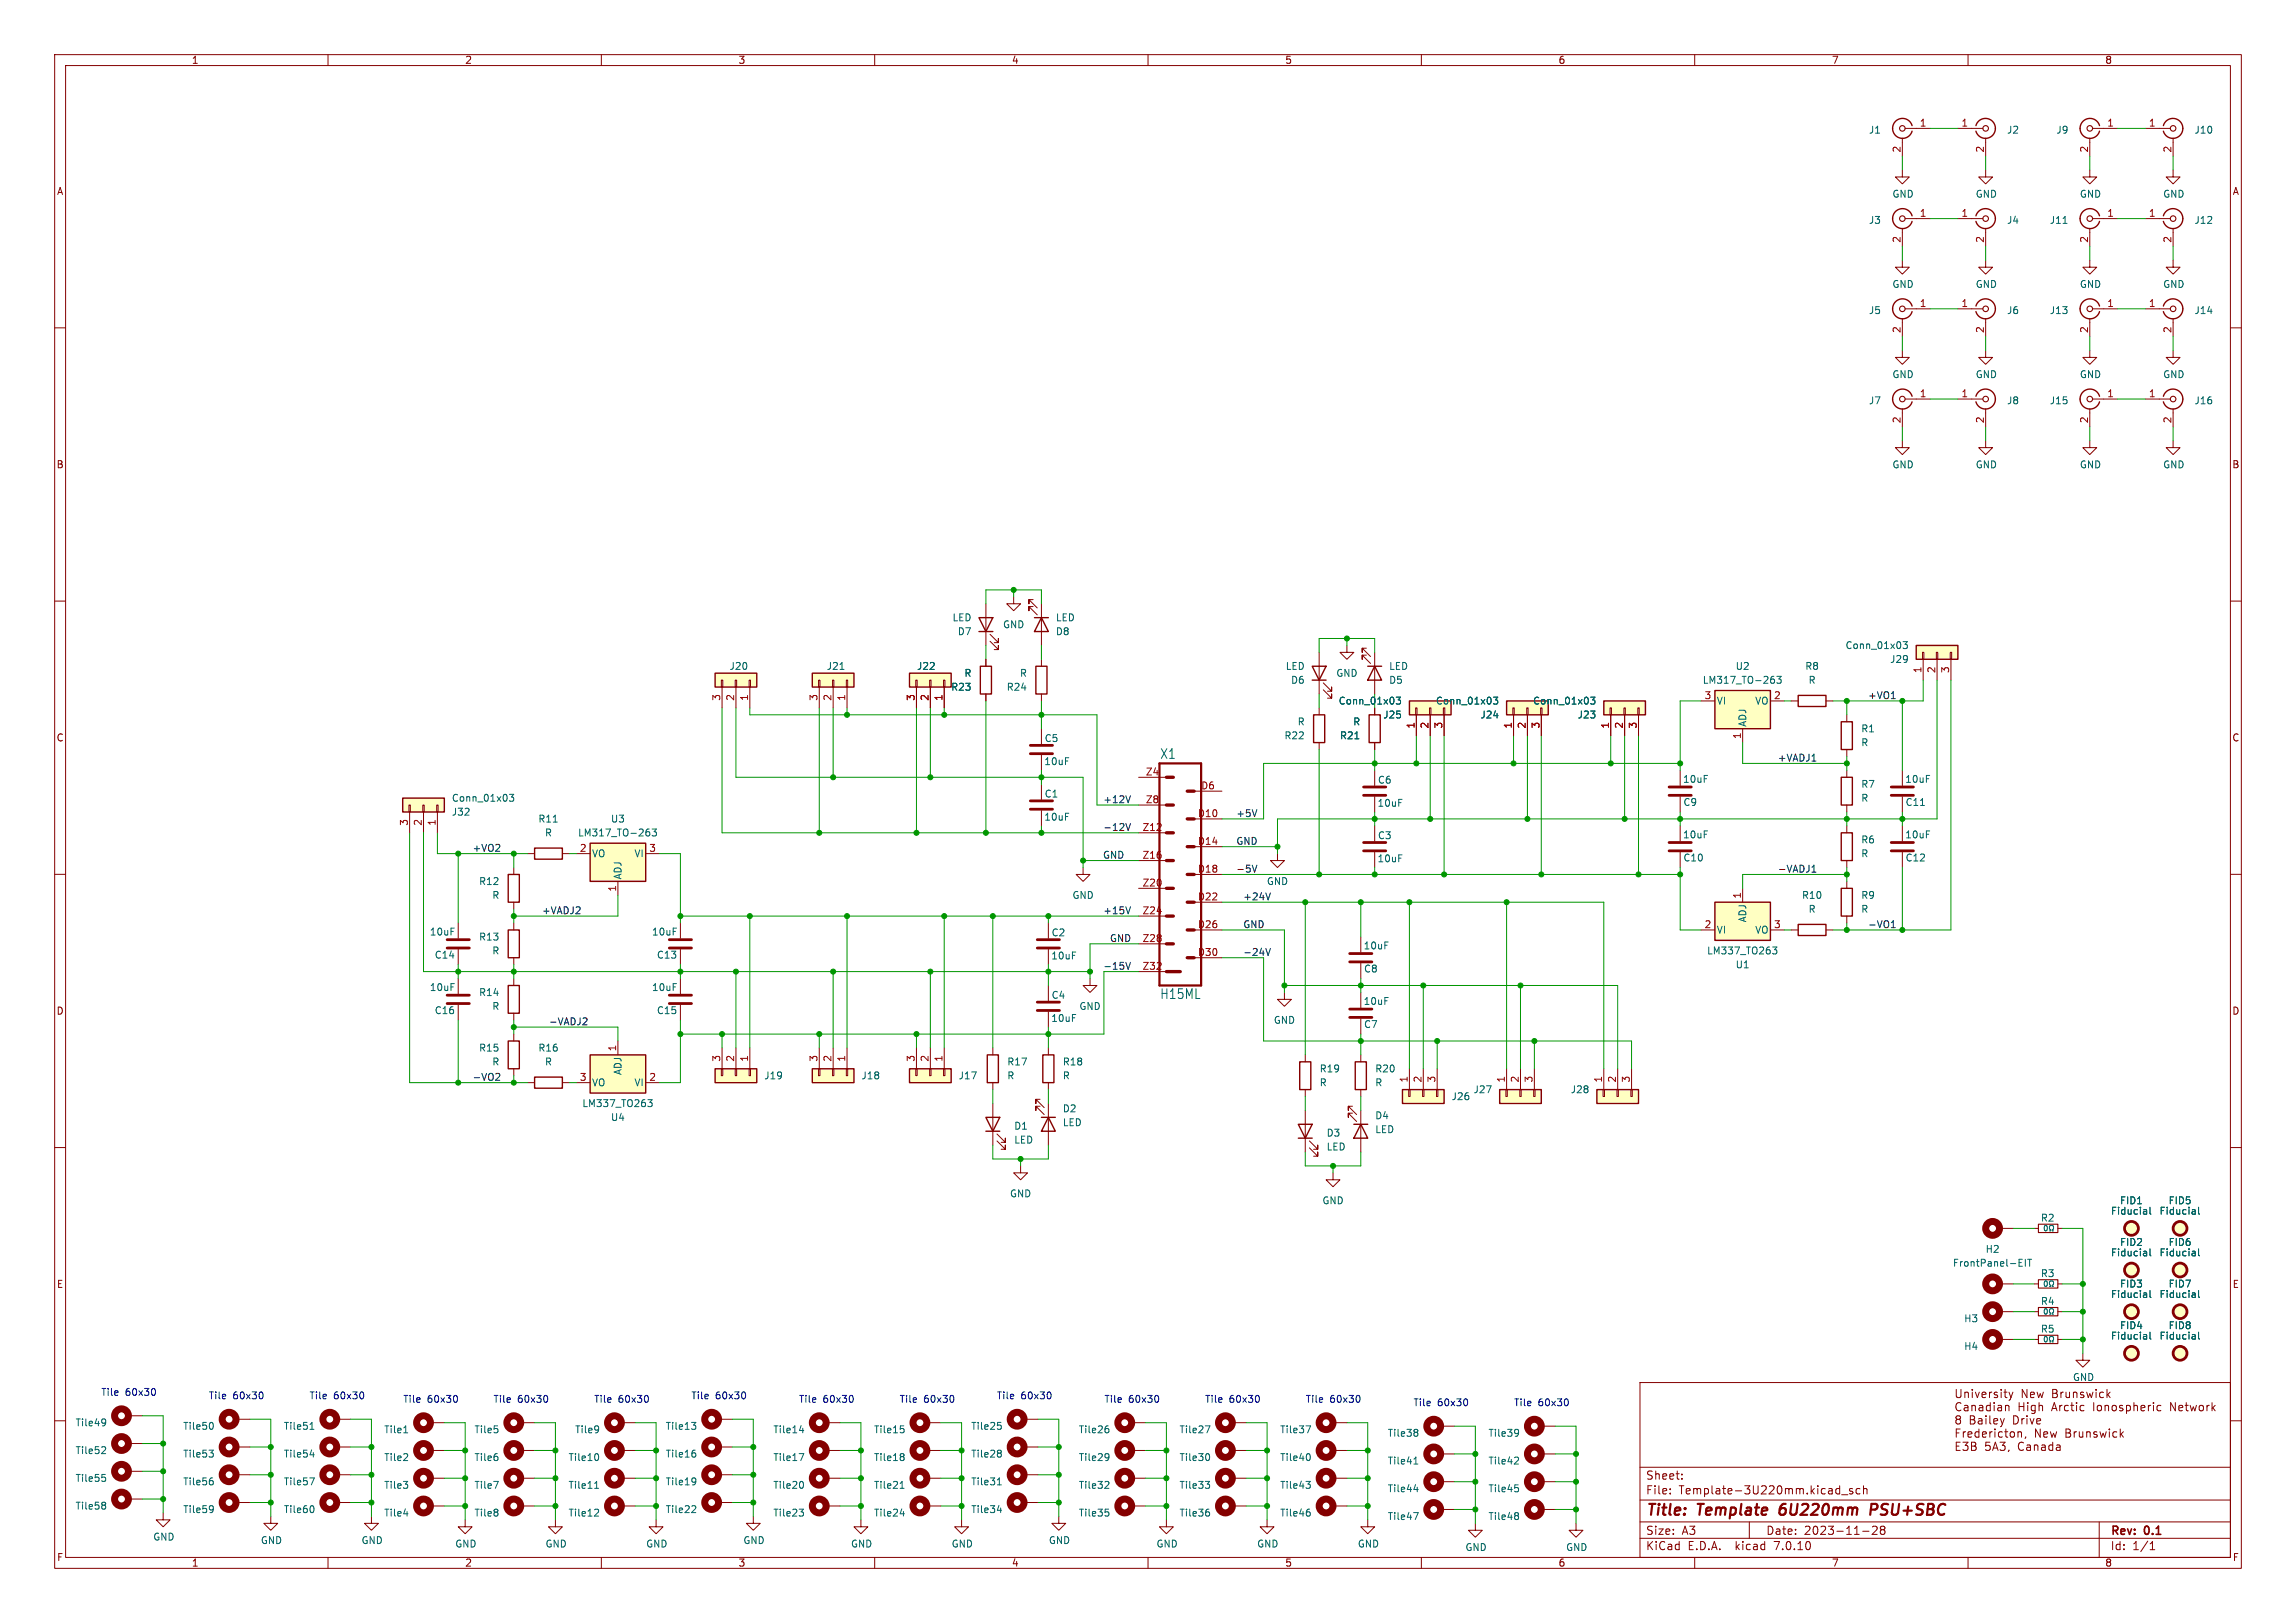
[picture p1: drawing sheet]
<svg xmlns="http://www.w3.org/2000/svg" width="420mm" height="297mm" viewBox="0 0 420 297" stroke-linecap="round" stroke-linejoin="round" font-family="sans-serif">
<defs><g id="words">
<g font-size="2.8" fill="#840000">
<text x="301" y="277.9">Title:</text>
<text x="310.6" y="277.9">Template</text>
<text x="326.4" y="277.9">6U220mm</text>
<text x="343.8" y="277.9">PSU+SBC</text>
</g>
<g font-size="2.5" fill="#006464">
<text x="212.1" y="139.1">X1</text>
<text x="212.1" y="183">H15ML</text>
</g>
<g font-size="2.1" fill="#840000">
<text x="357.4" y="260.9">University</text>
<text x="369.6" y="260.9">New</text>
<text x="301" y="273.7">File:</text>
<text x="301" y="271">Sheet:</text>
<text x="307.1" y="273.7">Template-3U220mm.kicad_sch</text>
<text x="301" y="281.1">Size:</text>
<text x="307.6" y="281.1">A3</text>
<text x="323" y="281.1">Date:</text>
<text x="330" y="281.1">2023-11-28</text>
<text x="386" y="281.3">Rev:</text>
<text x="392.4" y="281.3">0.1</text>
<text x="301" y="283.9">KiCad</text>
<text x="308.7" y="283.9">E.D.A.</text>
<text x="317.6" y="283.9">kicad</text>
<text x="324.8" y="283.9">7.0.10</text>
<text x="386" y="283.9">Id:</text>
<text x="390.1" y="283.9">1/1</text>
</g>
<g font-size="1.8" fill="#840000">
<text x="35" y="11.9">1</text>
<text x="85" y="11.9">2</text>
<text x="135" y="11.9">3</text>
<text x="185" y="11.9">4</text>
<text x="235" y="11.9">5</text>
<text x="285" y="11.9">6</text>
<text x="335" y="11.9">7</text>
<text x="385" y="11.9">8</text>
<text x="10.3" y="35.9">A</text>
<text x="408.3" y="35.9">A</text>
<text x="10.3" y="85.9">B</text>
<text x="408.2" y="85.9">B</text>
<text x="10.3" y="135.9">C</text>
<text x="408.2" y="135.9">C</text>
<text x="10.3" y="185.9">D</text>
<text x="408.2" y="185.9">D</text>
<text x="10.3" y="235.9">E</text>
<text x="408.3" y="235.9">E</text>
<text x="10.3" y="285.9">F</text>
<text x="35" y="286.9">1</text>
<text x="85" y="286.9">2</text>
<text x="135" y="286.9">3</text>
<text x="185" y="286.9">4</text>
<text x="235" y="286.9">5</text>
<text x="285" y="286.9">6</text>
<text x="335" y="286.9">7</text>
<text x="385" y="286.9">8</text>
<text x="408.3" y="285.9">F</text>
</g>
<g font-size="1.8" fill="#a90000">
<text x="351.1" y="23.2">1</text>
<text x="358.7" y="23.2">1</text>
<text x="385.4" y="23.2">1</text>
<text x="393" y="23.2">1</text>
<text x="347.7" y="28" transform="rotate(-90 347.7 28)">2</text>
<text x="363" y="28" transform="rotate(-90 363 28)">2</text>
<text x="382" y="28" transform="rotate(-90 382 28)">2</text>
<text x="397.3" y="28" transform="rotate(-90 397.3 28)">2</text>
<text x="351.1" y="39.8">1</text>
<text x="358.7" y="39.8">1</text>
<text x="385.4" y="39.8">1</text>
<text x="393" y="39.8">1</text>
<text x="347.7" y="44.5" transform="rotate(-90 347.7 44.5)">2</text>
<text x="363" y="44.5" transform="rotate(-90 363 44.5)">2</text>
<text x="382" y="44.5" transform="rotate(-90 382 44.5)">2</text>
<text x="397.3" y="44.5" transform="rotate(-90 397.3 44.5)">2</text>
<text x="351.1" y="56.3">1</text>
<text x="358.7" y="56.3">1</text>
<text x="385.4" y="56.3">1</text>
<text x="393" y="56.3">1</text>
<text x="347.7" y="61" transform="rotate(-90 347.7 61)">2</text>
<text x="363" y="61" transform="rotate(-90 363 61)">2</text>
<text x="382" y="61" transform="rotate(-90 382 61)">2</text>
<text x="397.3" y="61" transform="rotate(-90 397.3 61)">2</text>
<text x="347.7" y="77.5" transform="rotate(-90 347.7 77.5)">2</text>
<text x="351.1" y="72.8">1</text>
<text x="358.7" y="72.8">1</text>
<text x="363" y="77.5" transform="rotate(-90 363 77.5)">2</text>
<text x="382" y="77.5" transform="rotate(-90 382 77.5)">2</text>
<text x="385.4" y="72.8">1</text>
<text x="393" y="72.8">1</text>
<text x="397.3" y="77.5" transform="rotate(-90 397.3 77.5)">2</text>
<text x="351.5" y="123.3" transform="rotate(-90 351.5 123.3)">1</text>
<text x="354.1" y="123.3" transform="rotate(-90 354.1 123.3)">2</text>
<text x="356.6" y="123.3" transform="rotate(-90 356.6 123.3)">3</text>
<text x="131.8" y="128.3" transform="rotate(-90 131.8 128.3)">3</text>
<text x="134.4" y="128.3" transform="rotate(-90 134.4 128.3)">2</text>
<text x="136.9" y="128.3" transform="rotate(-90 136.9 128.3)">1</text>
<text x="149.6" y="128.3" transform="rotate(-90 149.6 128.3)">3</text>
<text x="152.1" y="128.3" transform="rotate(-90 152.1 128.3)">2</text>
<text x="154.7" y="128.3" transform="rotate(-90 154.7 128.3)">1</text>
<text x="167.4" y="128.3" transform="rotate(-90 167.4 128.3)">3</text>
<text x="169.9" y="128.3" transform="rotate(-90 169.9 128.3)">2</text>
<text x="172.5" y="128.3" transform="rotate(-90 172.5 128.3)">1</text>
<text x="311.7" y="128">3</text>
<text x="324.4" y="128">2</text>
<text x="258.8" y="133.4" transform="rotate(-90 258.8 133.4)">1</text>
<text x="261.4" y="133.4" transform="rotate(-90 261.4 133.4)">2</text>
<text x="263.9" y="133.4" transform="rotate(-90 263.9 133.4)">3</text>
<text x="276.6" y="133.4" transform="rotate(-90 276.6 133.4)">1</text>
<text x="279.1" y="133.4" transform="rotate(-90 279.1 133.4)">2</text>
<text x="281.7" y="133.4" transform="rotate(-90 281.7 133.4)">3</text>
<text x="294.4" y="133.4" transform="rotate(-90 294.4 133.4)">1</text>
<text x="296.9" y="133.4" transform="rotate(-90 296.9 133.4)">2</text>
<text x="299.5" y="133.4" transform="rotate(-90 299.5 133.4)">3</text>
<text x="318.5" y="135.3" transform="rotate(-90 318.5 135.3)">1</text>
<text x="209.5" y="142">Z4</text>
<text x="209.5" y="147.1">Z8</text>
<text x="219" y="149.6">D10</text>
<text x="219.6" y="144.5">D6</text>
<text x="74.7" y="151.2" transform="rotate(-90 74.7 151.2)">3</text>
<text x="77.2" y="151.2" transform="rotate(-90 77.2 151.2)">2</text>
<text x="79.8" y="151.2" transform="rotate(-90 79.8 151.2)">1</text>
<text x="106" y="156">2</text>
<text x="118.7" y="156">3</text>
<text x="208.9" y="152.1">Z12</text>
<text x="219" y="154.7">D14</text>
<text x="208.9" y="157.2">Z16</text>
<text x="219" y="159.8">D18</text>
<text x="112.8" y="163.3" transform="rotate(-90 112.8 163.3)">1</text>
<text x="208.9" y="162.3">Z20</text>
<text x="208.9" y="167.4">Z24</text>
<text x="219" y="164.8">D22</text>
<text x="318.5" y="164.5" transform="rotate(-90 318.5 164.5)">1</text>
<text x="208.9" y="172.5">Z28</text>
<text x="219" y="169.9">D26</text>
<text x="311.7" y="169.9">2</text>
<text x="324.4" y="169.9">3</text>
<text x="208.9" y="177.5">Z32</text>
<text x="219" y="175">D30</text>
<text x="106" y="197.9">3</text>
<text x="112.8" y="192.5" transform="rotate(-90 112.8 192.5)">1</text>
<text x="118.7" y="197.9">2</text>
<text x="131.8" y="194.4" transform="rotate(-90 131.8 194.4)">3</text>
<text x="134.4" y="194.4" transform="rotate(-90 134.4 194.4)">2</text>
<text x="136.9" y="194.4" transform="rotate(-90 136.9 194.4)">1</text>
<text x="149.6" y="194.4" transform="rotate(-90 149.6 194.4)">3</text>
<text x="152.1" y="194.4" transform="rotate(-90 152.1 194.4)">2</text>
<text x="154.7" y="194.4" transform="rotate(-90 154.7 194.4)">1</text>
<text x="167.4" y="194.4" transform="rotate(-90 167.4 194.4)">3</text>
<text x="169.9" y="194.4" transform="rotate(-90 169.9 194.4)">2</text>
<text x="172.5" y="194.4" transform="rotate(-90 172.5 194.4)">1</text>
<text x="257.6" y="198.2" transform="rotate(-90 257.6 198.2)">1</text>
<text x="260.1" y="198.2" transform="rotate(-90 260.1 198.2)">2</text>
<text x="262.6" y="198.2" transform="rotate(-90 262.6 198.2)">3</text>
<text x="275.3" y="198.2" transform="rotate(-90 275.3 198.2)">1</text>
<text x="277.9" y="198.2" transform="rotate(-90 277.9 198.2)">2</text>
<text x="280.4" y="198.2" transform="rotate(-90 280.4 198.2)">3</text>
<text x="293.1" y="198.2" transform="rotate(-90 293.1 198.2)">1</text>
<text x="295.7" y="198.2" transform="rotate(-90 295.7 198.2)">2</text>
<text x="298.2" y="198.2" transform="rotate(-90 298.2 198.2)">3</text>
</g>
<g font-size="1.8" fill="#006464">
<text x="341.8" y="24.7">J1</text>
<text x="367" y="24.7">J2</text>
<text x="376.1" y="24.7">J9</text>
<text x="401.3" y="24.7">J10</text>
<text x="341.8" y="41.2">J3</text>
<text x="346.1" y="36.4">GND</text>
<text x="361.3" y="36.4">GND</text>
<text x="367" y="41.2">J4</text>
<text x="374.9" y="41.2">J11</text>
<text x="380.4" y="36.4">GND</text>
<text x="395.6" y="36.4">GND</text>
<text x="401.3" y="41.2">J12</text>
<text x="346.1" y="52.9">GND</text>
<text x="361.3" y="52.9">GND</text>
<text x="380.4" y="52.9">GND</text>
<text x="395.6" y="52.9">GND</text>
<text x="341.8" y="57.7">J5</text>
<text x="367" y="57.7">J6</text>
<text x="374.9" y="57.7">J13</text>
<text x="401.3" y="57.7">J14</text>
<text x="346.1" y="69.4">GND</text>
<text x="361.3" y="69.4">GND</text>
<text x="380.4" y="69.4">GND</text>
<text x="395.6" y="69.4">GND</text>
<text x="341.8" y="74.2">J7</text>
<text x="367" y="74.2">J8</text>
<text x="374.9" y="74.2">J15</text>
<text x="401.3" y="74.2">J16</text>
<text x="346.1" y="85.9">GND</text>
<text x="361.3" y="85.9">GND</text>
<text x="380.4" y="85.9">GND</text>
<text x="395.6" y="85.9">GND</text>
<text x="174.1" y="113.9">LED</text>
<text x="193" y="113.9">LED</text>
<text x="175.1" y="116.4">D7</text>
<text x="183.4" y="115.2">GND</text>
<text x="193" y="116.4">D8</text>
<text x="337.5" y="119">Conn_01x03</text>
<text x="133.4" y="122.8">J20</text>
<text x="151.1" y="122.8">J21</text>
<text x="167.6" y="122.8">J22</text>
<text x="176.3" y="124.1">R</text>
<text x="186.5" y="124.1">R</text>
<text x="235.1" y="122.8">LED</text>
<text x="236.1" y="125.3">D6</text>
<text x="244.3" y="124.1">GND</text>
<text x="254" y="125.3">D5</text>
<text x="254" y="122.8">LED</text>
<text x="311.4" y="125.3">LM317_TO-263</text>
<text x="317.4" y="122.8">U2</text>
<text x="330.1" y="122.8">R8</text>
<text x="330.7" y="125.3">R</text>
<text x="345.7" y="121.5">J29</text>
<text x="173.9" y="126.6">R23</text>
<text x="184.1" y="126.6">R24</text>
<text x="244.8" y="129.1">Conn_01x03</text>
<text x="252.9" y="131.7">J25</text>
<text x="262.6" y="129.1">Conn_01x03</text>
<text x="270.7" y="131.7">J24</text>
<text x="280.3" y="129.1">Conn_01x03</text>
<text x="288.5" y="131.7">J23</text>
<text x="313.9" y="129.1">VI</text>
<text x="321" y="129.1">VO</text>
<text x="191" y="136">C5</text>
<text x="234.9" y="135.5">R22</text>
<text x="237.3" y="132.9">R</text>
<text x="245" y="135.5">R21</text>
<text x="247.4" y="132.9">R</text>
<text x="319.6" y="133.1" transform="rotate(-90 319.6 133.1)">ADJ</text>
<text x="340.4" y="134.2">R1</text>
<text x="340.4" y="136.8">R</text>
<text x="190.9" y="140.2">10uF</text>
<text x="252" y="143.6">C6</text>
<text x="307.8" y="143.5">10uF</text>
<text x="348.4" y="143.5">10uF</text>
<text x="82.6" y="146.9">Conn_01x03</text>
<text x="82.6" y="149.5">J32</text>
<text x="191" y="146.1">C1</text>
<text x="251.9" y="147.8">10uF</text>
<text x="307.8" y="147.7">C9</text>
<text x="340.4" y="144.4">R7</text>
<text x="340.4" y="146.9">R</text>
<text x="348.5" y="147.7">C11</text>
<text x="98.4" y="150.7">R11</text>
<text x="99.6" y="153.3">R</text>
<text x="105.6" y="153.3">LM317_TO-263</text>
<text x="111.7" y="150.7">U3</text>
<text x="190.9" y="150.4">10uF</text>
<text x="252" y="153.8">C3</text>
<text x="307.8" y="153.6">10uF</text>
<text x="340.4" y="154.5">R6</text>
<text x="348.4" y="153.6">10uF</text>
<text x="108.2" y="157.1">VO</text>
<text x="113.9" y="161" transform="rotate(-90 113.9 161)">ADJ</text>
<text x="116" y="157.1">VI</text>
<text x="251.9" y="158">10uF</text>
<text x="307.8" y="157.8">C10</text>
<text x="340.4" y="157.1">R</text>
<text x="348.5" y="157.8">C12</text>
<text x="87.5" y="162.2">R12</text>
<text x="90" y="164.7">R</text>
<text x="196.1" y="164.7">GND</text>
<text x="231.6" y="162.2">GND</text>
<text x="329.5" y="164.7">R10</text>
<text x="330.7" y="167.2">R</text>
<text x="340.4" y="164.7">R9</text>
<text x="340.4" y="167.2">R</text>
<text x="78.5" y="171.4">10uF</text>
<text x="87.5" y="172.3">R13</text>
<text x="119.2" y="171.4">10uF</text>
<text x="192.3" y="171.5">C2</text>
<text x="249.4" y="173.9">10uF</text>
<text x="313.9" y="171">VI</text>
<text x="319.6" y="168.9" transform="rotate(-90 319.6 168.9)">ADJ</text>
<text x="321" y="171">VO</text>
<text x="79.4" y="175.6">C14</text>
<text x="90" y="174.9">R</text>
<text x="120.1" y="175.6">C13</text>
<text x="192.2" y="175.8">10uF</text>
<text x="249.4" y="178.2">C8</text>
<text x="312.2" y="174.9">LM337_TO263</text>
<text x="317.4" y="177.4">U1</text>
<text x="78.5" y="181.6">10uF</text>
<text x="79.4" y="185.8">C16</text>
<text x="87.5" y="182.5">R14</text>
<text x="90" y="185">R</text>
<text x="119.2" y="181.6">10uF</text>
<text x="120.1" y="185.8">C15</text>
<text x="192.3" y="183">C4</text>
<text x="197.4" y="185">GND</text>
<text x="249.4" y="184.1">10uF</text>
<text x="192.2" y="187.2">10uF</text>
<text x="232.9" y="187.6">GND</text>
<text x="249.4" y="188.3">C7</text>
<text x="87.5" y="192.6">R15</text>
<text x="90" y="195.2">R</text>
<text x="98.4" y="192.6">R16</text>
<text x="99.6" y="195.2">R</text>
<text x="113.9" y="196.8" transform="rotate(-90 113.9 196.8)">ADJ</text>
<text x="139.7" y="197.7">J19</text>
<text x="157.5" y="197.7">J18</text>
<text x="175.3" y="197.7">J17</text>
<text x="184.2" y="195.2">R17</text>
<text x="184.2" y="197.7">R</text>
<text x="194.3" y="195.2">R18</text>
<text x="194.3" y="197.7">R</text>
<text x="241.3" y="196.4">R19</text>
<text x="251.5" y="196.4">R20</text>
<text x="106.4" y="202.8">LM337_TO263</text>
<text x="108.2" y="199">VO</text>
<text x="116" y="199">VI</text>
<text x="194.3" y="203.7">D2</text>
<text x="241.3" y="199">R</text>
<text x="251.5" y="199">R</text>
<text x="265.4" y="201.5">J26</text>
<text x="269.5" y="200.3">J27</text>
<text x="287.2" y="200.3">J28</text>
<text x="111.7" y="205.3">U4</text>
<text x="185.4" y="206.9">D1</text>
<text x="185.4" y="209.5">LED</text>
<text x="194.3" y="206.3">LED</text>
<text x="242.6" y="208.2">D3</text>
<text x="251.5" y="205">D4</text>
<text x="251.5" y="207.6">LED</text>
<text x="242.6" y="210.7">LED</text>
<text x="184.7" y="219.3">GND</text>
<text x="241.8" y="220.6">GND</text>
<text x="387.7" y="220.6">FID1</text>
<text x="396.6" y="220.6">FID5</text>
<text x="373.2" y="223.7">R2</text>
<text x="386" y="222.5">Fiducial</text>
<text x="394.9" y="222.5">Fiducial</text>
<text x="357.1" y="232">FrontPanel-EIT</text>
<text x="363.1" y="229.5">H2</text>
<text x="373.2" y="233.9">R3</text>
<text x="386" y="230.1">Fiducial</text>
<text x="387.7" y="228.2">FID2</text>
<text x="394.9" y="230.1">Fiducial</text>
<text x="396.6" y="228.2">FID6</text>
<text x="373.2" y="239">R4</text>
<text x="386" y="237.7">Fiducial</text>
<text x="387.7" y="235.8">FID3</text>
<text x="394.9" y="237.7">Fiducial</text>
<text x="396.6" y="235.8">FID7</text>
<text x="359.2" y="242.2">H3</text>
<text x="373.2" y="244.1">R5</text>
<text x="386" y="245.3">Fiducial</text>
<text x="387.7" y="243.4">FID4</text>
<text x="394.9" y="245.3">Fiducial</text>
<text x="396.6" y="243.4">FID8</text>
<text x="359.2" y="247.2">H4</text>
<text x="379.1" y="252.9">GND</text>
<text x="13.7" y="261.2">Tile49</text>
<text x="33.4" y="261.8">Tile50</text>
<text x="51.8" y="261.8">Tile51</text>
<text x="70.2" y="262.5">Tile1</text>
<text x="86.7" y="262.5">Tile5</text>
<text x="105.1" y="262.5">Tile9</text>
<text x="121.7" y="261.8">Tile13</text>
<text x="141.4" y="262.5">Tile14</text>
<text x="159.8" y="262.5">Tile15</text>
<text x="177.6" y="261.8">Tile25</text>
<text x="197.2" y="262.5">Tile26</text>
<text x="215.7" y="262.5">Tile27</text>
<text x="234.1" y="262.5">Tile37</text>
<text x="253.8" y="263.1">Tile38</text>
<text x="272.2" y="263.1">Tile39</text>
<text x="13.7" y="266.3">Tile52</text>
<text x="33.4" y="266.9">Tile53</text>
<text x="51.8" y="266.9">Tile54</text>
<text x="70.2" y="267.6">Tile2</text>
<text x="86.7" y="267.6">Tile6</text>
<text x="103.9" y="267.6">Tile10</text>
<text x="121.7" y="266.9">Tile16</text>
<text x="141.4" y="267.6">Tile17</text>
<text x="159.8" y="267.6">Tile18</text>
<text x="177.6" y="266.9">Tile28</text>
<text x="197.2" y="267.6">Tile29</text>
<text x="215.7" y="267.6">Tile30</text>
<text x="234.1" y="267.6">Tile40</text>
<text x="253.8" y="268.2">Tile41</text>
<text x="272.2" y="268.2">Tile42</text>
<text x="13.7" y="271.4">Tile55</text>
<text x="33.4" y="272">Tile56</text>
<text x="51.8" y="272">Tile57</text>
<text x="70.2" y="272.6">Tile3</text>
<text x="86.7" y="272.6">Tile7</text>
<text x="103.9" y="272.6">Tile11</text>
<text x="121.7" y="272">Tile19</text>
<text x="141.4" y="272.6">Tile20</text>
<text x="159.8" y="272.6">Tile21</text>
<text x="177.6" y="272">Tile31</text>
<text x="197.2" y="272.6">Tile32</text>
<text x="215.7" y="272.6">Tile33</text>
<text x="234.1" y="272.6">Tile43</text>
<text x="253.8" y="273.3">Tile44</text>
<text x="272.2" y="273.3">Tile45</text>
<text x="13.7" y="276.5">Tile58</text>
<text x="33.4" y="277.1">Tile59</text>
<text x="51.8" y="277.1">Tile60</text>
<text x="70.2" y="277.7">Tile4</text>
<text x="86.7" y="277.7">Tile8</text>
<text x="103.9" y="277.7">Tile12</text>
<text x="121.7" y="277.1">Tile22</text>
<text x="141.4" y="277.7">Tile23</text>
<text x="159.8" y="277.7">Tile24</text>
<text x="177.6" y="277.1">Tile34</text>
<text x="197.2" y="277.7">Tile35</text>
<text x="215.7" y="277.7">Tile36</text>
<text x="234.1" y="277.7">Tile46</text>
<text x="253.8" y="278.4">Tile47</text>
<text x="272.2" y="278.4">Tile48</text>
<text x="27.9" y="282.1">GND</text>
<text x="47.6" y="282.8">GND</text>
<text x="66" y="282.8">GND</text>
<text x="83.2" y="283.4">GND</text>
<text x="99.7" y="283.4">GND</text>
<text x="118.1" y="283.4">GND</text>
<text x="135.9" y="282.8">GND</text>
<text x="155.6" y="283.4">GND</text>
<text x="174" y="283.4">GND</text>
<text x="191.8" y="282.8">GND</text>
<text x="211.5" y="283.4">GND</text>
<text x="229.9" y="283.4">GND</text>
<text x="248.3" y="283.4">GND</text>
<text x="268" y="284">GND</text>
<text x="286.4" y="284">GND</text>
</g>
<g font-size="1.8" fill="#0f0f0f">
<text x="341.6" y="128">+VO1</text>
<text x="325.1" y="139.4">+VADJ1</text>
<text x="201.7" y="147.1">+12V</text>
<text x="226.1" y="149.6">+5V</text>
<text x="86.4" y="155.9">+VO2</text>
<text x="201.7" y="152.1">-12V</text>
<text x="226.1" y="154.7">GND</text>
<text x="201.7" y="157.2">GND</text>
<text x="226.1" y="159.8">-5V</text>
<text x="325.1" y="159.8">-VADJ1</text>
<text x="99.1" y="167.4">+VADJ2</text>
<text x="201.7" y="167.4">+15V</text>
<text x="227.3" y="164.8">+24V</text>
<text x="202.9" y="172.5">GND</text>
<text x="227.3" y="169.9">GND</text>
<text x="341.6" y="169.9">-VO1</text>
<text x="201.7" y="177.5">-15V</text>
<text x="227.3" y="175">-24V</text>
<text x="100.3" y="187.7">-VADJ2</text>
<text x="86.4" y="197.9">-VO2</text>
</g>
<g font-size="1.8" fill="#0000c2">
<text x="18.4" y="255.5">Tile</text>
<text x="22.9" y="255.5">60x30</text>
<text x="38.1" y="256.2">Tile</text>
<text x="42.6" y="256.2">60x30</text>
<text x="56.5" y="256.2">Tile</text>
<text x="61" y="256.2">60x30</text>
<text x="73.7" y="256.8">Tile</text>
<text x="78.2" y="256.8">60x30</text>
<text x="90.2" y="256.8">Tile</text>
<text x="94.7" y="256.8">60x30</text>
<text x="108.6" y="256.8">Tile</text>
<text x="113.1" y="256.8">60x30</text>
<text x="126.4" y="256.2">Tile</text>
<text x="130.9" y="256.2">60x30</text>
<text x="146" y="256.8">Tile</text>
<text x="150.5" y="256.8">60x30</text>
<text x="164.5" y="256.8">Tile</text>
<text x="169" y="256.8">60x30</text>
<text x="182.2" y="256.2">Tile</text>
<text x="186.7" y="256.2">60x30</text>
<text x="201.9" y="256.8">Tile</text>
<text x="206.4" y="256.8">60x30</text>
<text x="220.3" y="256.8">Tile</text>
<text x="224.8" y="256.8">60x30</text>
<text x="238.8" y="256.8">Tile</text>
<text x="243.3" y="256.8">60x30</text>
<text x="258.4" y="257.4">Tile</text>
<text x="262.9" y="257.4">60x30</text>
<text x="276.9" y="257.4">Tile</text>
<text x="281.4" y="257.4">60x30</text>
</g>
</g></defs>
<g fill="none" stroke="#840000" stroke-width=".18">
<path d="M10 10h400v277h-400zM12 12h396v273h-396zM60 10v2M110 10v2M160 10v2M210 10v2M260 10v2M310 10v2M360 10v2M348 31.1v1.3h1.2l-1.2 1.3-1.3-1.3h1.3M348 25.3v3.3M348.5 23.5h4.6"/>
<path d="M358.1 23.5h4.6M363.2 31.1v1.3h1.3l-1.3 1.3-1.3-1.3h1.3M363.2 25.3v3.3M382.3 31.1v1.3h1.2l-1.2 1.3-1.3-1.3h1.3M382.3 25.3v3.3M382.8 23.5h4.5M392.4 23.5h4.6M397.5 31.1v1.3h1.3l-1.3 1.3-1.3-1.3h1.3M397.5 25.3v3.3M10 60h2M348 47.6v1.3h1.2l-1.2 1.3-1.3-1.3h1.3M348 41.8v3.3"/>
<path d="M348 58.3v3.3M348.5 56.5h4.6M348.5 40h4.6M358.1 56.5h4.6M358.1 40h4.6M363.2 47.6v1.3h1.3l-1.3 1.3-1.3-1.3h1.3M363.2 41.8v3.3M363.2 58.3v3.3M382.3 47.6v1.3h1.2l-1.2 1.3-1.3-1.3h1.3M382.3 41.8v3.3M382.3 58.3v3.3M382.8 56.5h4.5"/>
<path d="M382.8 40h4.5M392.4 56.5h4.6M392.4 40h4.6M397.5 47.6v1.3h1.3l-1.3 1.3-1.3-1.3h1.3M397.5 41.8v3.3M397.5 58.3v3.3M408 60h2M348 64.1v1.3h1.2l-1.2 1.3-1.3-1.3h1.3M348 74.8v3.3M348.5 73h4.6M358.1 73h4.6M363.2 64.1v1.3h1.3l-1.3 1.3-1.3-1.3h1.3"/>
<path d="M363.2 74.8v3.3M382.3 64.1v1.3h1.2l-1.2 1.3-1.3-1.3h1.3M382.3 74.8v3.3M382.8 73h4.5M392.4 73h4.6M397.5 64.1v1.3h1.3l-1.3 1.3-1.3-1.3h1.3M397.5 74.8v3.3M348 80.6v1.3h1.2l-1.2 1.3-1.3-1.3h1.3M363.2 80.6v1.3h1.3l-1.3 1.3-1.3-1.3h1.3M382.3 80.6v1.3h1.2l-1.2 1.3-1.3-1.3h1.3M397.5 80.6v1.3h1.3l-1.3 1.3-1.3-1.3h1.3M10 110h2"/>
<path d="M180.3 110.5v7.6M181.1 117.3l1.5 1.6v-.8v.8h-.7M181.1 116.1l1.5 1.5v-.8v.8h-.7M185.4 109.2v1.3h1.3l-1.3 1.3-1.3-1.3h1.3M189 109.7h-.8v.8v-.8l1.5 1.6M189 111h-.8v.8v-.8l1.5 1.5M190.5 110.5v7.6M241.3 119.4v7.6M246.4 118.1v1.3h1.2l-1.2 1.3-1.3-1.3h1.3M249.9 118.6h-.7v.8v-.8l1.5 1.5M249.9 119.9h-.7v.8v-.8l1.5 1.5M251.5 119.4v7.6"/>
<path d="M351.7 119.4h.2v1.3h-.2zM354.2 119.4h.3v1.3h-.3zM356.7 119.4h.3v1.3h-.3zM408 110h2M132 124.5h.2v1.2h-.2zM132.1 125.7v3.8M134.5 124.5h.2v1.2h-.2zM134.6 125.7v3.8M137 124.5h.3v1.2h-.3zM137.2 125.7v3.8M149.7 124.5h.3v1.2h-.3zM149.9 125.7v3.8"/>
<path d="M152.3 124.5h.2v1.2h-.2zM152.4 125.7v3.8M154.8 124.5h.3v1.2h-.3zM154.9 125.7v3.8M167.5 124.5h.3v1.2h-.3zM167.6 125.7v3.8M170.1 124.5h.2v1.2h-.2zM170.2 125.7v3.8M172.6 124.5h.2v1.2h-.2zM172.7 125.7v3.8M180.3 120.7v1.2M180.3 127v1.3"/>
<path d="M190.5 120.7v1.2M190.5 127v1.3M190.5 133.4v2.7M190.5 138.2v2.8M241.3 129.5v1.3M241.3 135.9v1.3M242.1 126.2l1.5 1.6v-.8v.8h-.8M242.1 125l1.5 1.5v-.8v.8h-.8M251.5 129.5v1.3M251.5 135.9v1.3M259 129.5h.2v1.3h-.2zM259.1 130.8v3.8"/>
<path d="M261.5 129.5h.2v1.3h-.2zM261.6 130.8v3.8M264 129.5h.3v1.3h-.3zM264.2 130.8v3.8M276.7 129.5h.3v1.3h-.3zM276.9 130.8v3.8M279.3 129.5h.2v1.3h-.2zM279.4 130.8v3.8M281.8 129.5h.3v1.3h-.3zM281.9 130.8v3.8M294.5 129.5h.3v1.3h-.3zM294.6 130.8v3.8"/>
<path d="M297.1 129.5h.2v1.3h-.2zM297.2 130.8v3.8M299.6 129.5h.2v1.3h-.2zM299.7 130.8v3.8M311.1 128.3h2.6M318.8 133.4v2.5M323.8 128.3h2.6M327.7 128.3h1.2M334 128.3h1.3M337.8 130.8v1.3M337.8 137.2v1.2M351.8 120.7v3.8"/>
<path d="M354.3 120.7v3.8M356.9 120.7v3.8M10 160h2M74.8 147.3h.3v1.3h-.3zM74.9 148.6v3.8M77.3 147.3h.3v1.3h-.3zM77.5 148.6v3.8M79.9 147.3h.2v1.3h-.2zM80 148.6v3.8M94 158.8v1.2M96.5 156.2h1.3M102.9 156.2h1.2"/>
<path d="M105.4 156.2h2.5M118.1 156.2h2.5M190.5 143.5v2.8M190.5 148.3v2.8M198.1 158.8v1.2h1.3l-1.3 1.3-1.3-1.3h1.3M208.3 152.4h5.1M208.3 157.5h5.1M208.3 142.2h5.1M208.3 147.3h5.1M218.4 149.9h5.1M218.4 154.9h5.1M218.4 144.8h5.1"/>
<path d="M233.7 156.2v1.3h1.2l-1.2 1.3-1.3-1.3h1.3M251.5 141v2.8M251.5 145.8v2.8M251.5 151.1v2.8M251.5 156v2.8M307.3 141v2.8M307.3 145.8v2.8M307.3 151.1v2.8M307.3 156v2.8M337.8 141v1.2M337.8 147.3v1.3M337.8 151.1v1.3"/>
<path d="M337.8 157.5v1.3M348 141v2.8M348 145.8v2.8M348 151.1v2.8M348 156v2.8M408 160h2M83.8 168.9v2.8M83.8 173.7v2.8M83.8 179.1v2.8M94 165.1v1.3M94 168.9v1.3M94 175.3v1.2"/>
<path d="M94 179.1v1.2M113 161.3v2.5M124.5 168.9v2.8M124.5 173.7v2.8M124.5 179.1v2.8M191.8 168.9v2.8M191.8 173.7v2.8M199.4 179.1v1.2h1.3l-1.3 1.3-1.3-1.3h1.3M208.3 162.6h5.1M208.3 167.6h5.1M208.3 172.7h5.1M208.3 177.8h5.1"/>
<path d="M218.4 160h5.1M218.4 165.1h5.1M218.4 170.2h5.1M218.4 175.3h5.1M248.9 171.5v2.7M248.9 176.3v2.8M311.1 170.2h2.6M318.8 162.6v2.5M323.8 170.2h2.6M327.7 170.2h1.2M334 170.2h1.3M337.8 161.3v1.3"/>
<path d="M337.8 167.6v1.3M83.8 183.9v2.8M94 185.4v1.3M94 189.2v1.3M94 195.6v1.3M96.5 198.1h1.3M102.9 198.1h1.2M105.4 198.1h2.5M113 190.5v2.5M118.1 198.1h2.5M124.5 183.9v2.8M132 195.6h.2v1.3h-.2z"/>
<path d="M132.1 191.8v3.8M134.5 195.6h.2v1.3h-.2zM134.6 191.8v3.8M137 195.6h.3v1.3h-.3zM137.2 191.8v3.8M149.7 195.6h.3v1.3h-.3zM149.9 191.8v3.8M152.3 195.6h.2v1.3h-.2zM152.4 191.8v3.8M154.8 195.6h.3v1.3h-.3zM154.9 191.8v3.8M167.5 195.6h.3v1.3h-.3z"/>
<path d="M167.6 191.8v3.8M170.1 195.6h.2v1.3h-.2zM170.2 191.8v3.8M172.6 195.6h.2v1.3h-.2zM172.7 191.8v3.8M181.6 191.8v1.2M181.6 198.1v1.3M191.8 180.3v2.8M191.8 185.2v2.8M191.8 191.8v1.2M191.8 198.1v1.3M234.9 181.6v1.3h1.3l-1.3 1.3-1.2-1.3h1.2"/>
<path d="M238.8 193v1.3M238.8 199.4v1.3M248.9 181.6v2.8M248.9 186.4v2.8M248.9 193v1.3M248.9 199.4v1.3M257.7 199.4h.2v1.3h-.2zM257.8 195.6v3.8M260.2 199.4h.3v1.3h-.3zM260.3 195.6v3.8M262.8 199.4h.2v1.3h-.2zM262.9 195.6v3.8"/>
<path d="M275.5 199.4h.2v1.3h-.2zM275.6 195.6v3.8M278 199.4h.3v1.3h-.3zM278.1 195.6v3.8M280.5 199.4h.3v1.3h-.3zM280.7 195.6v3.8M293.2 199.4h.3v1.3h-.3zM293.4 195.6v3.8M295.8 199.4h.2v1.3h-.2zM295.9 195.6v3.8M298.3 199.4h.3v1.3h-.3zM298.4 195.6v3.8"/>
<path d="M10 210h2M181.6 201.9v7.7M182.4 208.8l1.5 1.5v-.7v.7h-.8M182.4 207.5l1.5 1.5v-.7v.7h-.8M186.7 213.4v1.2h1.3l-1.3 1.3-1.3-1.3h1.3M190.2 201.2h-.7v.7v-.7l1.5 1.5M190.2 202.4h-.7v.8v-.8l1.5 1.6M191.8 201.9v7.7M238.8 203.2v7.6M239.5 210.1l1.5 1.5v-.8v.8h-.7M239.5 208.8l1.5 1.5v-.7v.7h-.7M243.8 214.6v1.3h1.3l-1.3 1.3-1.2-1.3h1.2"/>
<path d="M247.4 202.4h-.8v.8v-.8l1.6 1.6M247.4 203.7h-.8v.8v-.8l1.6 1.5M248.9 203.2v7.6M408 210h2M365.8 224.8h2.5M365.8 234.9h2.5M372.1 224.8h.8M372.1 234.9h.8M376.4 224.8h.8M376.4 234.9h.8M10 260h2M23.5 259.1h2.5"/>
<path d="M43.2 259.7h2.5M61.6 259.7h2.5M131.4 259.7h2.6M187.3 259.7h2.6M300 253h108v32h-108zM357.8 254.3v1.2l.3 .3 .5-.1 .1-.2v-1.2M358.7 256.8a.6 .6 0 0 0-.7 0 .6 .6 0 0 0-.2 .7 .56 .56 0 0 0 .3 .6 .56 .56 0 0 0 .6-.1M359.3 257.2h.6l.1 1M359.4 254.8v1M359.4 254.9l.2-.1h.4l.1 1M360 257.5l-.5 .1a.29 .29 0 0 0-.2 .3 .29 .29 0 0 0 .2 .3l.5-.1M360.7 257.3l.2-.1h.4v1"/>
<path d="M360.7 257.2v1M360.8 254.3v.1M360.8 254.8v1M361.3 254.8l.4 1 .4-1M362.1 257.2h.5l.1 1M362.6 255.3l.7-.2-.1-.3h-.4l-.2 .2v.7h.6M362.7 257.5l-.5 .1a.29 .29 0 0 0-.2 .3 .29 .29 0 0 0 .2 .3l.5-.1M363.9 254.8v1M364.1 257.2h-.5l-.3 .3v.4l.2 .2h.6M364.1 256.7v1.5M364.3 254.8h-.2l-.2 .2M364.8 256.7v.1"/>
<path d="M364.8 257.2v1M365.3 254.8h-.3l-.2 .2v.2l.5 .1v.4h-.5M365.5 257.2h.6v1M365.8 245.1h2.5M365.8 240h2.5M366.1 254.3v.1M366.1 254.8v1M366.1 257.5l-.5 .1a.29 .29 0 0 0-.2 .3 .29 .29 0 0 0 .2 .3l.5-.1M366.6 254.8h.5M366.8 254.3v1.2l.3 .3M366.8 257.3l.3-.1h.3l.1 1M366.8 257.2v1"/>
<path d="M367.5 254.8l.3 1M367.8 255.8l-.3 .5M368.2 254.8l-.4 1M369.1 259.3l-.4-.2h-.4v1.5h.4l.4-.2M369.3 256.7v1.5M369.3 257.4h.9M370.2 256.7v1.5M370.8 254.3v1.5l-.9-1.5v1.5M370.9 256.7v.1M370.9 257.2v1M371.4 255.3l.7-.2v-.3h-.5l-.2 .2 .1 .7h.6M371.6 258.6l.2 .1"/>
<path d="M372.1 245.1h.8M372.1 240h.8M372.3 257.2h-.5l-.2 .3v.4l.1 .2h.6M372.3 257.2v1.2l-.3 .3M372.6 254.8l.3 1 .3-.8 .3 .8 .3-1M373 257.3l.2-.1h.4v1M373 256.7v1.5M375.3 258.2l.5-1.5 .5 1.5M375.4 257.7h.7M375.5 254.3h.5l.2 .1 .1 .3-.3 .3a.4 .4 0 0 1 .4 .3 .4 .4 0 0 1-.3 .5h-.6zM375.5 255h.5M376.4 245.1h.8"/>
<path d="M376.4 240h.8M376.8 257.2v1M377 254.8v1M377.2 257.2h-.3l-.1 .3M377.4 254.8h-.3l-.1 .2M377.9 254.8l.1 .9 .3 .1 .3-.2M378.3 257.2h-.4l-.3 .3v.4l.2 .2h.5M378.6 254.8v1M378.8 257.2h.5M379 256.7v1.3l.3 .2M379.3 254.9l.2-.1h.3l.1 1M379.3 254.8v1"/>
<path d="M379.8 256.7v.1M379.8 257.2v1M381 247.6v1.3h1.3l-1.3 1.3-1.3-1.3h1.3M381.1 254.8h-.3l-.2 .2v.2l.5 .1v.4h-.5M381.2 257.2h-.4l-.3 .3v.4l.1 .2h.6M381.7 254.8l.3 1 .3-.8 .3 .8 .2-1M383 256.7v1.5M383.4 254.3v.1M383.4 254.8v1M383.8 257.2h.3l.3 .3v.4l-.3 .3-.3-.1-.2-.2v-.4zM384.8 254.8h-.5l-.2 .2v.5l.1 .2h.6M385.1 257.3l.2-.1h.3l.1 1"/>
<path d="M385.1 257.2v1M385.4 254.3v1.5M385.6 255.2l.4 .6M386 254.8l-.6 .5M386.5 257.2h.3l.3 .3v.4l-.3 .3-.3-.1-.2-.2v-.4zM388.3 257.2h-.4l-.2 .2 .1 .2 .5 .1v.4h-.6M389 257.2h.4l.3 .3v.4l-.1 .2h-.6M389 257.2v1.5M390.3 257.3l.3-.1h.3l.1 1M390.3 256.7v1.5M391.6 257.7l.7-.2v-.3h-.5l-.2 .2 .1 .7h.6M393 257.2v1"/>
<path d="M393.4 257.2h-.3l-.1 .3M393.9 256.7v.1M393.9 257.2v1M395.3 257.2h-.5l-.2 .3v.4l.1 .2h.6M397.9 256.7v1.5l-.8-1.5v1.5M398.6 257.7l.7-.2-.1-.3h-.4l-.2 .2v.7h.6M399.7 257.2h.6M399.9 256.7v1.3l.4 .2M400.6 257.2l.3 1 .3-.7 .3 .7 .3-1M402.4 257.2h.4l.3 .3v.4l-.3 .3-.4-.1-.1-.2v-.4zM403.7 257.2v1M404.1 257.2h-.3l-.1 .3"/>
<path d="M404.6 256.7v1.5M404.8 257.6l.4 .6M405.2 257.2l-.6 .5M408 260h2M23.5 274.3h2.5M23.5 269.2h2.5M23.5 264.2h2.5M29.8 276.9v1.2h1.3l-1.3 1.3-1.2-1.3h1.2M43.2 275h2.5M43.2 264.8h2.5M43.2 269.9h2.5M49.5 277.5v1.3h1.3l-1.3 1.2-1.2-1.2h1.2"/>
<path d="M61.6 275h2.5M61.6 264.8h2.5M61.6 269.9h2.5M67.9 277.5v1.3h1.3l-1.3 1.2-1.2-1.2h1.2M78.7 265.4h2.6M78.7 275.6h2.6M78.7 260.3h2.6M78.7 270.5h2.6M85.1 278.1v1.3h1.3l-1.3 1.3-1.3-1.3h1.3M95.2 265.4h2.6M95.2 275.6h2.6M95.2 260.3h2.6"/>
<path d="M95.2 270.5h2.6M101.6 278.1v1.3h1.3l-1.3 1.3-1.3-1.3h1.3M113.7 265.4h2.5M113.7 275.6h2.5M113.7 260.3h2.5M113.7 270.5h2.5M120 278.1v1.3h1.3l-1.3 1.3-1.3-1.3h1.3M131.4 275h2.6M131.4 264.8h2.6M131.4 269.9h2.6M137.8 277.5v1.3h1.3l-1.3 1.2-1.3-1.2h1.3M151.1 265.4h2.6"/>
<path d="M151.1 275.6h2.6M151.1 260.3h2.6M151.1 270.5h2.6M157.5 278.1v1.3h1.2l-1.2 1.3-1.3-1.3h1.3M169.5 265.4h2.6M169.5 275.6h2.6M169.5 260.3h2.6M169.5 270.5h2.6M175.9 278.1v1.3h1.3l-1.3 1.3-1.3-1.3h1.3M187.3 275h2.6M187.3 264.8h2.6M187.3 269.9h2.6"/>
<path d="M193.7 277.5v1.3h1.2l-1.2 1.2-1.3-1.2h1.3M207 265.4h2.5M207 275.6h2.5M207 260.3h2.5M207 270.5h2.5M213.4 278.1v1.3h1.2l-1.2 1.3-1.3-1.3h1.3M225.4 265.4h2.6M225.4 275.6h2.6M225.4 260.3h2.6M225.4 270.5h2.6M231.8 278.1v1.3h1.2l-1.2 1.3-1.3-1.3h1.3M243.8 265.4h2.6"/>
<path d="M243.8 275.6h2.6M243.8 260.3h2.6M243.8 270.5h2.6M250.2 278.1v1.3h1.3l-1.3 1.3-1.3-1.3h1.3M263.5 276.2h2.6M263.5 261h2.6M263.5 266.1h2.6M263.5 271.1h2.6M269.9 278.8v1.2h1.2l-1.2 1.3-1.3-1.3h1.3M281.9 276.2h2.6M281.9 261h2.6M281.9 266.1h2.6"/>
<path d="M281.9 271.1h2.6M288.3 278.8v1.2h1.3l-1.3 1.3-1.3-1.3h1.3M300 278.5h108M300 274.5h108M300 268.5h108M305.5 273.2v.2M305.5 272.5v.1M307.7 270.5v.2M307.7 269.8v.1M320 278.5v3M336.9 273.5h1.1M338.9 272.5l-.4-.1-.2 .2 .1 .2 .5 .2v.3h-.6"/>
<path d="M340.2 272.5l-.4-.1-.3 .3v.4l.2 .2h.5M340.9 272.5l.2-.1 .3 .1 .1 .9M340.9 271.9v1.5M342.5 279.4l.6-.1 .2 .1 .1 .3-1 1.1h1M344.2 279.9l-.3-.3 .3-.3h.3l.3 .3-.3 .3M344.2 279.9l-.3 .3v.3l.3 .3h.3l.3-.3-.1-.4-.2-.2M344.2 279.9h.3M357.8 261.5v1.5M357.8 262.2h.5M357.8 264.6h.5M358.6 263.9h-.8v1.5h.8M359.1 263.9h.9l-.5 .6 .4 .1v.7l-.2 .1h-.4l-.2-.1"/>
<path d="M359.1 262v1M359.4 262l-.3 .3M360.2 262l-.2 .2v.6l.2 .2 .4-.1M360.5 262l.2 .4-.7 .1M360.6 263.9h.5l.2 .2 .1 .2-.3 .3a.4 .4 0 0 1 .4 .4 .4 .4 0 0 1-.3 .4h-.6zM360.6 264.6h.5M361.6 262l-.3 .3v.4l.3 .3 .4-.1M361.8 262l.2 .1M362 261.5v1.5M362.8 262l-.2 .2v.6l.2 .2 .5-.1M363.1 262l.2 .4-.7 .1M364 263.9h-.7l-.1 .7 .2-.1 .5 .1 .2 .2-.1 .5-.2 .1-.6-.1"/>
<path d="M364 262v1M364.3 262l-.3 .3M364.5 265.4l.5-1.5 .5 1.5M364.6 265h.7M364.9 262v1M365.8 263.9h1l-.5 .6 .4 .1v.7l-.2 .1h-.4l-.3-.1M365.8 262l-.2 .3v.4l.2 .3 .5-.1M366.1 262l.2 .1M366.7 262h.6M366.9 261.5v1.3l.4 .2M367.5 265.3l-.2 .3M367.8 262.1l.4-.1 .3 .3v.4l-.3 .3-.4-.1-.1-.2v-.4z"/>
<path d="M369.1 262.1l.2-.1 .4 .1 .1 .9M369.1 262v1M370.1 264.1a.6 .6 0 0 0-.7 0 .6 .6 0 0 0-.2 .7 .56 .56 0 0 0 .3 .5 .56 .56 0 0 0 .6 0M370.6 262.9l-.2 .3M370.8 264.5h.5l.1 .9M371.4 264.8h-.5a.29 .29 0 0 0-.2 .3 .29 .29 0 0 0 .2 .3l.5-.1M372.1 264.6l.2-.2 .4 .1 .1 .9M372.1 264.4v1M373.2 261.5v1.5l-.9-1.5v1.5M373.5 264.5h.6v.9M373.8 262.5l.8-.1-.1-.3-.4-.1-.3 .2 .1 .7h.6M374.1 264.8h-.5a.29 .29 0 0 0-.2 .3 .29 .29 0 0 0 .2 .3l.5-.1"/>
<path d="M375.1 262l.2 1 .3-.7 .3 .7 .3-1M375.5 263.9v1.5M375.5 264.5l-.4-.1-.3 .3v.4l.1 .2h.6M376.2 264.5h.6v.9M376.8 264.8h-.5a.29 .29 0 0 0-.2 .3 .29 .29 0 0 0 .2 .3l.5-.1M377.9 261.5h.5l.2 .1 .1 .3-.3 .3a.4 .4 0 0 1 .4 .4 .4 .4 0 0 1-.3 .4h-.6zM377.9 262.2h.5M379.4 262v1M379.8 262l-.2 .1-.2 .2M380.3 262l.1 .9 .4 .1 .2-.1M381 262v1M381.7 262.1l.2-.1 .4 .1v.9"/>
<path d="M381.7 262v1M383.6 262.1l-.4-.1-.2 .2 .1 .2 .5 .2v.3h-.6M384 278.5v6.5M384.1 262l.3 1 .3-.7 .3 .7 .3-1M385.8 261.5v.1M385.8 262v1M387.2 262.1l-.4-.1-.3 .3v.4l.1 .2h.6M387.8 261.5v1.5M388 262.4l.4 .6M388.4 262l-.6 .6M60 285v2M110 285v2"/>
<path d="M160 285v2M210 285v2M260 285v2M300 281.5h108M310 285v2M340.7 280.2h1.2M360 285v2M393.3 283.6h.9M393.3 282.5l.4-.4v1.5"/>
</g>
<path d="M325.7 275.7l-.2 1.1 .3 .4M325.8 276.1l-.3 .2M343.1 275.2h-.8l-.2 2M343.2 276.2l-1 .1" fill="none" stroke="#840000" stroke-width=".4"/>
<g fill="none" stroke="#840000" stroke-width=".25">
<path d="M349.8 23a1.81 1.81 0 0 0-2.8-1 1.81 1.81 0 0 0 0 3 1.81 1.81 0 0 0 2.8-1M349.8 39.5a1.81 1.81 0 0 0-2.8-1 1.81 1.81 0 0 0 0 3 1.81 1.81 0 0 0 2.8-1M361.4 23a1.81 1.81 0 0 1 2.8-1 1.81 1.81 0 0 1 0 3 1.81 1.81 0 0 1-2.8-1M361.4 39.5a1.81 1.81 0 0 1 2.8-1 1.81 1.81 0 0 1 0 3 1.81 1.81 0 0 1-2.8-1M384 39.5a1.81 1.81 0 0 0-2.7-1 1.81 1.81 0 0 0 0 3 1.81 1.81 0 0 0 2.7-1M384 23a1.81 1.81 0 0 0-2.7-1 1.81 1.81 0 0 0 0 3 1.81 1.81 0 0 0 2.7-1M395.7 39.5a1.81 1.81 0 0 1 2.8-1 1.81 1.81 0 0 1 0 3 1.81 1.81 0 0 1-2.8-1M395.7 23a1.81 1.81 0 0 1 2.8-1 1.81 1.81 0 0 1 0 3 1.81 1.81 0 0 1-2.8-1M349.8 56a1.81 1.81 0 0 0-2.8-1 1.81 1.81 0 0 0 0 3 1.81 1.81 0 0 0 2.8-1M361.4 56a1.81 1.81 0 0 1 2.8-1 1.81 1.81 0 0 1 0 3 1.81 1.81 0 0 1-2.8-1M384 56a1.81 1.81 0 0 0-2.7-1 1.81 1.81 0 0 0 0 3 1.81 1.81 0 0 0 2.7-1M395.7 56a1.81 1.81 0 0 1 2.8-1 1.81 1.81 0 0 1 0 3 1.81 1.81 0 0 1-2.8-1"/>
<path d="M349.8 72.5a1.81 1.81 0 0 0-2.8-1 1.81 1.81 0 0 0 0 3 1.81 1.81 0 0 0 2.8-1M361.4 72.5a1.81 1.81 0 0 1 2.8-1 1.81 1.81 0 0 1 0 3 1.81 1.81 0 0 1-2.8-1M384 72.5a1.81 1.81 0 0 0-2.7-1 1.81 1.81 0 0 0 0 3 1.81 1.81 0 0 0 2.7-1M395.7 72.5a1.81 1.81 0 0 1 2.8-1 1.81 1.81 0 0 1 0 3 1.81 1.81 0 0 1-2.8-1M179.1 113h2.5l-1.3 2.6zM179.1 115.6h2.5M189.2 113h2.6M190.5 113l1.3 2.6h-2.6zM350.5 118.1h7.6v2.6h-7.6zM130.8 123.2h7.6v2.5h-7.6zM148.6 123.2h7.6v2.5h-7.6zM166.4 123.2h7.6v2.5h-7.6z"/>
<path d="M179.3 121.9h2.1v5.1h-2.1zM189.5 121.9h2v5.1h-2zM240 121.9h2.6l-1.3 2.6zM240 124.5h2.6M240.3 130.8h2v5.1h-2zM250.2 121.9h2.5M250.4 130.8h2.1v5.1h-2.1zM251.5 121.9l1.2 2.6h-2.5zM257.8 128.3h7.6v2.5h-7.6zM275.6 128.3h7.6v2.5h-7.6zM293.4 128.3h7.6v2.5h-7.6zM313.7 126.4h10.1v7h-10.1z"/>
<path d="M328.9 127.3h5.1v2h-5.1zM336.8 132.1h2v5.1h-2zM73.7 146.1h7.6v2.5h-7.6zM97.8 155.2h5.1v2h-5.1zM107.9 154.3h10.2v7h-10.2zM336.8 152.4h2v5.1h-2zM336.8 142.2h2v5.1h-2zM93 170.2h2v5.1h-2zM93 160h2v5.1h-2zM313.7 165.1h10.1v7h-10.1zM328.9 169.2h5.1v2h-5.1zM336.8 162.6h2v5h-2z"/>
<path d="M93 190.5h2v5.1h-2zM93 180.3h2v5.1h-2zM97.8 197.1h5.1v2h-5.1zM107.9 193h10.2v7h-10.2zM130.8 195.6h7.6v2.5h-7.6zM148.6 195.6h7.6v2.5h-7.6zM166.4 195.6h7.6v2.5h-7.6zM180.6 193h2v5.1h-2zM190.8 193h2v5.1h-2zM237.7 194.3h2.1v5.1h-2.1zM247.9 194.3h2v5.1h-2zM256.5 199.4h7.7v2.5h-7.7z"/>
<path d="M274.3 199.4h7.6v2.5h-7.6zM292.1 199.4h7.6v2.5h-7.6zM180.3 204.5h2.6l-1.3 2.5zM180.3 207h2.6M190.5 204.5h2.5M191.8 204.5l1.2 2.5h-2.5zM237.5 205.7h2.5l-1.2 2.6zM237.5 208.3h2.5M247.6 205.7h2.6M248.9 205.7l1.3 2.6h-2.6z"/>
</g>
<g fill="none" stroke="#840000" stroke-width=".2">
<path d="M372.9 224h3.5v1.6h-3.5zM372.9 234.2h3.5v1.5h-3.5zM372.9 239.3h3.5v1.5h-3.5zM372.9 244.3h3.5v1.6h-3.5z"/>
<circle cx="348" cy="23.5" r=".51"/>
<circle cx="363.2" cy="23.5" r=".51"/>
<circle cx="382.3" cy="23.5" r=".51"/>
<circle cx="397.5" cy="23.5" r=".51"/>
<circle cx="348" cy="40" r=".51"/>
<circle cx="348" cy="56.5" r=".51"/>
<circle cx="363.2" cy="40" r=".51"/>
<circle cx="363.2" cy="56.5" r=".51"/>
<circle cx="382.3" cy="40" r=".51"/>
<circle cx="382.3" cy="56.5" r=".51"/>
<circle cx="397.5" cy="40" r=".51"/>
<circle cx="397.5" cy="56.5" r=".51"/>
<circle cx="348" cy="73" r=".51"/>
<circle cx="363.2" cy="73" r=".51"/>
<circle cx="382.3" cy="73" r=".51"/>
<circle cx="397.5" cy="73" r=".51"/>
</g>
<g fill="none" stroke="#006464" stroke-width=".18">
<path d="M377.4 40.9h.7M348.1 117.4h.8l-.4 .5 .3 .1v.6l-.1 .1-.6-.1M153.7 122.5h.7M247.8 135.2h.8M255.4 127.6h.8l-.4 .5 .3 .1v.5l-.2 .1-.5-.1M273.2 127.6h.8l-.5 .5 .4 .1v.5l-.2 .1-.5-.1M291 127.6h.7l-.4 .5 .4 .1v.5l-.2 .1-.5-.1M324.1 124.3h.4l.1 .2-.1 .4-.4 .1M324.2 123.8h.3M325 123.8h.8l-.4 .5 .4 .1v.5l-.2 .1-.6-.1M93.2 145.4h.8l-.5 .4 .4 .2v.5l-.2 .1-.5-.1M101.2 150.4h.7"/>
<path d="M118.4 152.2l.3 .1 .2 .1-.1 .5-.4 .1M118.5 151.7h.2M119.3 151.7h.8l-.4 .5 .3 .1v.6l-.2 .1-.5-.1M351.3 147.4h.7M324.2 173.3h.8l-.4 .5 .4 .1v.4l-.2 .3h-.4M118.5 201.2h.8l-.4 .5 .3 .1 .1 .5-.3 .2h-.3M369.3 231.1h.5M369.3 231.7h.6M369.3 230.4h.6M370.5 230.4v1.3M370.9 230.4h.7M371.3 230.4v1.3"/>
<path d="M374 224.3a.48 .48 0 0 0-.1 .6 .48 .48 0 0 0 .5 .3l.1-.3-.1-.6M374 234.5a.48 .48 0 0 0-.1 .6 .48 .48 0 0 0 .5 .3l.1-.4-.1-.5M374 239.6a.48 .48 0 0 0-.1 .5 .48 .48 0 0 0 .5 .3l.1-.3-.1-.5M374.9 234.5v.4l.2 .5h-.2M375 224.3l-.1 .5 .2 .4h-.2M375 239.5l-.1 .5 .2 .5h-.2M375.5 224.3l.1 .5-.2 .4h.2M375.5 239.5l.1 .5-.2 .5h.2M375.6 234.5v.4l-.2 .5h.2M392.6 221.4l.1 .8M392.6 229l.1 .8M392.6 236.6l.1 .8"/>
<path d="M392.7 222.1l-.1 .1M392.7 221.7h-.1M392.7 229.8h-.1M392.7 229.3h-.1M392.7 237.4h-.1M392.7 236.9l-.1 .1M393.3 220.9v1.1l.2 .2M393.3 228.5v1.1l.2 .2M393.3 236.2v1.1l.2 .1M401.5 221.4l.1 .8M401.5 229l.1 .8M401.5 236.6l.1 .8"/>
<path d="M401.6 229.8h-.2M401.6 229.3h-.2M401.6 222.1l-.2 .1M401.6 221.7h-.2M401.6 237.4h-.2M401.6 236.9l-.2 .1M402.2 228.5v1.1l.1 .2M402.2 220.9v1.1l.1 .2M402.2 236.2v1.1l.1 .1M18.8 259.7h.3l.2 .2a.84 .84 0 0 1-.3 1M374 244.7a.48 .48 0 0 0-.1 .5 .48 .48 0 0 0 .5 .3l.1-.3-.1-.5M374.9 244.7v.4l.2 .5h-.2"/>
<path d="M375.6 244.7v.4l-.2 .5h.2M392.6 244.3l.1 .8M392.7 245l-.1 .1M392.7 244.5l-.1 .1M393.3 243.8v1.1l.2 .2M401.5 244.3l.1 .8M401.6 245l-.2 .1M401.6 244.5l-.2 .1M402.2 243.8v1.1l.1 .2M18.7 269.8h.6M18.8 264.7l.4 .1 .1 .3-.8 .9h.8M18.8 270.3h.3l.2 .2v.5l-.5 .1"/>
<path d="M19.1 274.9l.2 .2-.2 .3 .2 .3v.2l-.2 .3M19.3 260.2l-.1 .2h-.4M38.2 265.4h.8l-.4 .5M38.5 275.5h.3l.2 .3a.84 .84 0 0 1-.3 1M38.7 270.5h.2M38.7 260.3a.79 .79 0 0 1 0 1.3M38.8 265.9l.2 .2v.3l-.2 .2M38.8 270.9l.2 .3v.3l-.2 .2M39 276.1l-.2 .2h-.3M56.6 270.5h.9l-.6 1.2M56.7 266.2h.8M56.7 261.6h.7"/>
<path d="M56.8 260.6l.3-.3v1.3M57.1 275.5a.79 .79 0 0 1 0 1.3M57.3 265.8v.8M73.8 271.1h.8l-.4 .5M73.8 267.3h.8M73.9 277h.7M73.9 262.2h.7M74.5 271.7v.5M74.5 266.1v.5M90.3 271.1h.8l-.5 1.3M91 266.6v.6M91 261.5v.6"/>
<path d="M91 276.3v.3M91 276.8v.5M108.8 272.4h.7M108.9 271.4l.2-.3v1.3M109 276.2h.4l.1 .3-.8 .9h.8M109.2 266a.79 .79 0 0 1 0 1.3M109.4 261.1v.8M109.5 261.5l-.1 .1M126.5 260.3h.8l-.4 .5M126.7 275.5l.5 .1 .1 .3-.8 .9h.8M126.8 270.5h.2l.3 .2a.84 .84 0 0 1-.4 1M126.9 265.4h.3"/>
<path d="M127 260.8l.3 .2v.3l-.3 .3M127 265.9l.3 .2v.3l-.3 .2M127.3 271l-.1 .2h-.4M146.2 266h.8l-.5 1.3M146.2 276.2h.8l-.5 .5M146.2 261.8h.8M146.7 271.1a.79 .79 0 0 1 0 1.3M146.7 276.7l.3 .2v.3l-.3 .2M146.8 261.4v.8M164.7 277h.7M164.7 272.4h.7M164.7 260.9h.6"/>
<path d="M164.8 271.4l.2-.3v1.3M164.8 261.4h.3l.3 .3-.1 .4-.5 .1M165.1 266l.3 .3-.3 .3 .2 .1 .1 .3-.3 .3M165.3 276.6v.8M182.4 271.7h.8M182.4 276.4h.8M182.5 260.3h.6M182.6 270.8l.2-.3v1.2M182.6 260.8h.3l.3 .2-.1 .4-.5 .2M182.9 265.4l.3 .2-.3 .3 .2 .1 .1 .4-.3 .2M183 276v.8M202.2 276.2h.6"/>
<path d="M202.3 271.1l.4 .1 .1 .3-.7 .9h.7M202.3 276.7h.3l.2 .2v.4l-.5 .1M202.4 266h.2l.2 .3a.84 .84 0 0 1-.3 1M202.5 260.9h.2M202.6 261.4l.2 .3v.3l-.2 .2M202.8 266.6l-.1 .1-.3 .1M220.5 271.1h.8l-.5 .5M220.5 260.9h.8l-.5 1.3M220.9 276.2h.2M221 266a.79 .79 0 0 1 0 1.3M221 271.6l.3 .2v.3l-.3 .3M221 276.7l.3 .2v.3l-.3 .2"/>
<path d="M238.9 271.1h.8l-.4 .5M238.9 260.9h.8l-.5 1.3M239.3 276.2h.3M239.4 266a.79 .79 0 0 1 0 1.3M239.4 271.6l.3 .2v.3l-.3 .3M239.4 276.7l.3 .2v.3l-.3 .2M258.6 276.8h.8l-.5 1.3M258.6 267.9h.8M258.6 272.6h.8M258.8 266.9l.2-.3v1.3M259.1 261.6l.3 .2-.3 .3 .3 .3v.2l-.3 .2M259.2 272.1v.9"/>
<path d="M277.1 271.7h.6M277.2 266.6l.5 .1 .1 .3-.8 .9h.8M277.2 272.2h.3l.3 .3-.1 .4-.5 .1M277.3 261.6h.2l.3 .2a.84 .84 0 0 1-.4 1M277.5 276.8l.3 .2-.3 .3 .3 .3v.2l-.3 .3M277.8 262.1l-.3 .3h-.2"/>
</g>
<g fill="none" stroke="#840000" stroke-width="1.3">
<circle cx="364.5" cy="224.8" r="1.27"/>
<circle cx="364.5" cy="234.9" r="1.27"/>
<circle cx="22.2" cy="259.1" r="1.27"/>
<circle cx="41.9" cy="259.7" r="1.27"/>
<circle cx="60.3" cy="259.7" r="1.27"/>
<circle cx="130.2" cy="259.7" r="1.27"/>
<circle cx="186.1" cy="259.7" r="1.27"/>
<circle cx="364.5" cy="240" r="1.27"/>
<circle cx="364.5" cy="245.1" r="1.27"/>
<circle cx="22.2" cy="274.3" r="1.27"/>
<circle cx="22.2" cy="269.2" r="1.27"/>
<circle cx="22.2" cy="264.2" r="1.27"/>
<circle cx="41.9" cy="275" r="1.27"/>
<circle cx="41.9" cy="264.8" r="1.27"/>
<circle cx="41.9" cy="269.9" r="1.27"/>
<circle cx="60.3" cy="275" r="1.27"/>
<circle cx="60.3" cy="264.8" r="1.27"/>
<circle cx="60.3" cy="269.9" r="1.27"/>
<circle cx="77.5" cy="275.6" r="1.27"/>
<circle cx="77.5" cy="265.4" r="1.27"/>
<circle cx="77.5" cy="260.3" r="1.27"/>
<circle cx="77.5" cy="270.5" r="1.27"/>
<circle cx="94" cy="275.6" r="1.27"/>
<circle cx="94" cy="260.3" r="1.27"/>
<circle cx="94" cy="270.5" r="1.27"/>
<circle cx="94" cy="265.4" r="1.27"/>
<circle cx="112.4" cy="275.6" r="1.27"/>
<circle cx="112.4" cy="270.5" r="1.27"/>
<circle cx="112.4" cy="265.4" r="1.27"/>
<circle cx="112.4" cy="260.3" r="1.27"/>
<circle cx="130.2" cy="275" r="1.27"/>
<circle cx="130.2" cy="264.8" r="1.27"/>
<circle cx="130.2" cy="269.9" r="1.27"/>
<circle cx="149.9" cy="275.6" r="1.27"/>
<circle cx="149.9" cy="265.4" r="1.27"/>
<circle cx="149.9" cy="270.5" r="1.27"/>
<circle cx="149.9" cy="260.3" r="1.27"/>
<circle cx="168.3" cy="275.6" r="1.27"/>
<circle cx="168.3" cy="260.3" r="1.27"/>
<circle cx="168.3" cy="265.4" r="1.27"/>
<circle cx="168.3" cy="270.5" r="1.27"/>
<circle cx="186.1" cy="275" r="1.27"/>
<circle cx="186.1" cy="264.8" r="1.27"/>
<circle cx="186.1" cy="269.9" r="1.27"/>
<circle cx="205.7" cy="275.6" r="1.27"/>
<circle cx="205.7" cy="270.5" r="1.27"/>
<circle cx="205.7" cy="265.4" r="1.27"/>
<circle cx="205.7" cy="260.3" r="1.27"/>
<circle cx="224.2" cy="275.6" r="1.27"/>
<circle cx="224.2" cy="270.5" r="1.27"/>
<circle cx="224.2" cy="265.4" r="1.27"/>
<circle cx="224.2" cy="260.3" r="1.27"/>
<circle cx="242.6" cy="275.6" r="1.27"/>
<circle cx="242.6" cy="270.5" r="1.27"/>
<circle cx="242.6" cy="260.3" r="1.27"/>
<circle cx="242.6" cy="265.4" r="1.27"/>
<circle cx="262.3" cy="276.2" r="1.27"/>
<circle cx="262.3" cy="271.1" r="1.27"/>
<circle cx="262.3" cy="261" r="1.27"/>
<circle cx="262.3" cy="266.1" r="1.27"/>
<circle cx="280.7" cy="276.2" r="1.27"/>
<circle cx="280.7" cy="271.1" r="1.27"/>
<circle cx="280.7" cy="266.1" r="1.27"/>
<circle cx="280.7" cy="261" r="1.27"/>
</g>
<g fill="#ffffc2" stroke="#ffffc2" stroke-width=".18">
<path d="M275.6 128.3h7.6v2.5h-7.6z"/>
<path d="M350.5 118.1h7.6v2.6h-7.6z"/>
<path d="M313.7 126.4h10.1v7h-10.1z"/>
<path d="M293.4 128.3h7.6v2.5h-7.6z"/>
<path d="M292.1 199.4h7.6v2.5h-7.6z"/>
<path d="M73.7 146.1h7.6v2.5h-7.6z"/>
<path d="M313.7 165.1h10.1v7h-10.1z"/>
<path d="M107.9 193h10.2v7h-10.2z"/>
<path d="M107.9 154.3h10.2v7h-10.2z"/>
<path d="M130.8 123.2h7.6v2.5h-7.6z"/>
<path d="M148.6 123.2h7.6v2.5h-7.6z"/>
<path d="M166.4 195.6h7.6v2.5h-7.6z"/>
<path d="M274.3 199.4h7.6v2.5h-7.6z"/>
<path d="M256.5 199.4h7.7v2.5h-7.7z"/>
<path d="M148.6 195.6h7.6v2.5h-7.6z"/>
<path d="M130.8 195.6h7.6v2.5h-7.6z"/>
<path d="M166.4 123.2h7.6v2.5h-7.6z"/>
<path d="M257.8 128.3h7.6v2.5h-7.6z"/>
<circle cx="389.9" cy="224.8" r="1.27"/>
<circle cx="389.9" cy="232.4" r="1.27"/>
<circle cx="398.8" cy="232.4" r="1.27"/>
<circle cx="398.8" cy="224.8" r="1.27"/>
<circle cx="389.9" cy="240" r="1.27"/>
<circle cx="398.8" cy="240" r="1.27"/>
<circle cx="398.8" cy="247.6" r="1.27"/>
<circle cx="389.9" cy="247.6" r="1.27"/>
</g>
<g fill="none" stroke="#840000" stroke-width=".51">
<path d="M188.5 137.9h4M188.5 136.4h4M188.5 148.1h4M188.5 146.6h4M249.4 144h4.1M249.4 145.5h4.1M249.4 155.7h4.1M249.4 154.2h4.1M305.3 144h4.1M305.3 145.5h4.1M305.3 155.7h4.1M305.3 154.2h4.1"/>
<path d="M345.9 144h4.1M345.9 145.5h4.1M345.9 155.7h4.1M345.9 154.2h4.1M81.8 172h4.1M81.8 173.5h4.1M122.4 172h4.1M122.4 173.5h4.1M189.7 172h4.1M189.7 173.5h4.1M246.9 174.5h4.1M246.9 176h4.1"/>
<path d="M81.8 182.1h4.1M81.8 183.6h4.1M122.4 182.1h4.1M122.4 183.6h4.1M189.7 184.9h4.1M189.7 183.4h4.1M246.9 184.7h4.1M246.9 186.2h4.1"/>
<circle cx="389.9" cy="224.8" r="1.27"/>
<circle cx="389.9" cy="232.4" r="1.27"/>
<circle cx="398.8" cy="224.8" r="1.27"/>
<circle cx="398.8" cy="232.4" r="1.27"/>
<circle cx="389.9" cy="247.6" r="1.27"/>
<circle cx="389.9" cy="240" r="1.27"/>
<circle cx="398.8" cy="247.6" r="1.27"/>
<circle cx="398.8" cy="240" r="1.27"/>
</g>
<path d="M212.1 139.7h7.6v40.6h-7.6z" fill="none" stroke="#840000" stroke-width=".41"/>
<g fill="none" stroke="#840000" stroke-width=".61">
<path d="M213.4 157.5h1.2M213.4 152.4h1.2M213.4 147.3h1.2M213.4 142.2h1.2M217.2 154.9h1.2M217.2 149.9h1.2M217.2 144.8h1.2M213.4 177.8h2.5M213.4 172.7h1.2M213.4 167.6h1.2M213.4 162.6h1.2M217.2 175.3h1.2"/>
<path d="M217.2 170.2h1.2M217.2 165.1h1.2M217.2 160h1.2"/>
</g>
<g fill="none" stroke="#0f0f0f" stroke-width=".18">
<path d="M331.4 139.3h.8M346 127.8h.7M205.9 150.7l.5 1.3 .4-1.3M206.8 145.6l-.4 1.3M229.1 158.3l.4 1.3 .4-1.3M229.9 148.2l-.4 1.2M331.4 159.6h.8M331.4 158.7l.4-.4v1.3M205.9 176.1l.5 1.3 .4-1.3M206.8 165.9l-.4 1.3M231.5 173.6l.5 1.2 .4-1.2M232.4 163.4l-.4 1.3"/>
<path d="M346 169.8h.7M346 168.8l.3-.3v1.3M90.9 196.4l.4 .1 .1 .3-.8 .9h.8M106.8 186.3h.5l.1 .3-.8 .9h.8"/>
</g>
<g fill="none" stroke="#0000c2" stroke-width=".18">
<path d="M28.3 254.1l.1 .5-.1 .7M47.9 254.8l.2 .4-.2 .7M66.4 254.8l.1 .4-.1 .7M83.5 255.4l.2 .4-.2 .8M100 255.4l.2 .4-.2 .8M118.4 255.4l.2 .4-.2 .8M136.2 254.8l.2 .4-.2 .7M155.9 255.4l.2 .4-.2 .8M174.3 255.4l.2 .4-.2 .8M192.1 254.8l.2 .4-.2 .7M211.8 255.4l.1 .4-.1 .8M230.2 255.4l.2 .4-.2 .8"/>
<path d="M248.6 255.4l.2 .4-.2 .8M268.3 256l.2 .5-.2 .7M286.7 256l.2 .5-.2 .7"/>
</g>
<g fill="none" stroke="#009600" stroke-width=".18">
<path d="M348 28.6v2.5M353.1 23.5h5M363.2 28.6v2.5M382.3 28.6v2.5M387.3 23.5h5.1M397.5 28.6v2.5M348 45.1v2.5M353.1 56.5h5M353.1 40h5M363.2 45.1v2.5M382.3 45.1v2.5M387.3 56.5h5.1"/>
<path d="M387.3 40h5.1M397.5 45.1v2.5M348 61.6v2.5M348 78.1v2.5M353.1 73h5M363.2 61.6v2.5M363.2 78.1v2.5M382.3 61.6v2.5M382.3 78.1v2.5M387.3 73h5.1M397.5 61.6v2.5M397.5 78.1v2.5"/>
<path d="M180.3 110.5v-2.5h10.2v2.5M180.3 118.1v2.6M185.4 108v1.2M190.5 118.1v2.6M241.3 119.4v-2.6h10.2v2.6M246.4 116.8v1.3M132.1 129.5v22.9h76.2M134.6 129.5v12.7h63.5v16.6M137.2 129.5v1.3h63.5v16.5h7.6M149.9 129.5v22.9M152.4 129.5v12.7M154.9 129.5v1.3"/>
<path d="M167.6 129.5v22.9M170.2 129.5v12.7M172.7 129.5v1.3M180.3 128.3v24.1M190.5 128.3v5.1M241.3 127v2.5M241.3 137.2v22.8M251.5 127v2.5M251.5 137.2v3.8M259.1 134.6v5.1M261.6 134.6v15.3M264.2 134.6v25.4"/>
<path d="M276.9 134.6v5.1M279.4 134.6v15.3M281.9 134.6v25.4M294.6 134.6v5.1M297.2 134.6v15.3M299.7 134.6v25.4M307.3 139.7h-76.2v10.2h-7.6M311.1 128.3h-3.8v12.7M318.8 135.9v3.8h19M326.4 128.3h1.3M337.8 128.3v2.5M337.8 138.4v2.6"/>
<path d="M348 128.3v12.7M351.8 124.5v3.8h-16.5M354.3 124.5v25.4h-120.6v6.3M356.9 124.5v45.7h-21.6M74.9 152.4v45.7h21.6M77.5 152.4v25.4h121.9M80 152.4v3.8h16.5M83.8 156.2v12.7M94 156.2v2.6M104.1 156.2h1.3M120.6 156.2h3.9v12.7M190.5 141v2.5"/>
<path d="M190.5 151.1v1.3M198.1 157.5h10.2M223.5 154.9h10.2M251.5 148.6v2.5M251.5 158.8v1.2M307.3 158.8v11.4h3.8M307.3 148.6v2.5M337.8 148.6v2.5M337.8 158.8v2.5M348 148.6v2.5M348 158.8v11.4M83.8 176.5v2.6"/>
<path d="M94 166.4v2.5M94 176.5v2.6M113 163.8v3.8h-19M124.5 167.6h83.8M124.5 176.5v2.6M134.6 177.8v14M137.2 167.6v24.2M152.4 177.8v14M154.9 167.6v24.2M170.2 177.8v14M172.7 167.6v24.2M181.6 167.6v24.2"/>
<path d="M191.8 167.6v1.3M191.8 176.5v3.8M208.3 177.8h-6.4v11.4h-77.4M208.3 172.7h-8.9v6.4M223.5 160h83.8M223.5 175.3h7.6v15.2h67.3v5.1M223.5 165.1h69.9v30.5M223.5 170.2h11.4v11.4M238.8 165.1v27.9M248.9 165.1v6.4M248.9 179.1v2.5M257.8 165.1v30.5"/>
<path d="M275.6 165.1v30.5M326.4 170.2h1.3M337.8 160h-19v2.6M337.8 168.9v1.3M83.8 186.7v11.4M94 186.7v2.5M94 196.9v1.2M94 188h19v2.5M104.1 198.1h1.3M124.5 186.7v11.4h-3.9M132.1 189.2v2.6M149.9 189.2v2.6"/>
<path d="M167.6 189.2v2.6M181.6 199.4v2.5M191.8 188v3.8M191.8 199.4v2.5M234.9 180.3h61v15.3M248.9 189.2v3.8M260.3 180.3v15.3M262.9 190.5v5.1M278.1 180.3v15.3M280.7 190.5v5.1M181.6 209.6v2.5h10.2v-2.5M186.7 212.1v1.3"/>
<path d="M238.8 200.7v2.5M238.8 210.8v2.6h10.1v-2.6M243.8 213.4v1.2M248.9 200.7v2.5M368.3 224.8h3.8M368.3 234.9h3.8M377.2 224.8h3.8v22.8M377.2 234.9h3.8M26 259.1h3.8v17.8M45.7 259.7h3.8v17.8M64.1 259.7h3.8v17.8M134 259.7h3.8v17.8"/>
<path d="M189.9 259.7h3.8v17.8M368.3 240h3.8M368.3 245.1h3.8M377.2 240h3.8M377.2 245.1h3.8M26 264.2h3.8M26 269.2h3.8M26 274.3h3.8M45.7 275h3.8M45.7 269.9h3.8M45.7 264.8h3.8M64.1 275h3.8"/>
<path d="M64.1 269.9h3.8M64.1 264.8h3.8M81.3 260.3h3.8v17.8M81.3 275.6h3.8M81.3 265.4h3.8M81.3 270.5h3.8M97.8 260.3h3.8v17.8M97.8 275.6h3.8M97.8 265.4h3.8M97.8 270.5h3.8M116.2 260.3h3.8v17.8M116.2 275.6h3.8"/>
<path d="M116.2 265.4h3.8M116.2 270.5h3.8M134 275h3.8M134 269.9h3.8M134 264.8h3.8M153.7 260.3h3.8v17.8M153.7 275.6h3.8M153.7 265.4h3.8M153.7 270.5h3.8M172.1 260.3h3.8v17.8M172.1 275.6h3.8M172.1 265.4h3.8"/>
<path d="M172.1 270.5h3.8M189.9 275h3.8M189.9 269.9h3.8M189.9 264.8h3.8M209.5 260.3h3.9v17.8M209.5 275.6h3.9M209.5 265.4h3.9M209.5 270.5h3.9M228 260.3h3.8v17.8M228 275.6h3.8M228 265.4h3.8M228 270.5h3.8"/>
<path d="M246.4 260.3h3.8v17.8M246.4 275.6h3.8M246.4 265.4h3.8M246.4 270.5h3.8M266.1 276.2h3.8M266.1 261h3.8v17.8M266.1 266.1h3.8M266.1 271.1h3.8M284.5 276.2h3.8M284.5 261h3.8v17.8M284.5 266.1h3.8M284.5 271.1h3.8"/>
</g>
<g fill="#009600" stroke="#009600" stroke-width=".18">
<circle cx="250.2" cy="275.6" r=".46"/>
<circle cx="250.2" cy="270.5" r=".46"/>
<circle cx="250.2" cy="265.4" r=".46"/>
<circle cx="231.8" cy="270.5" r=".46"/>
<circle cx="231.8" cy="265.4" r=".46"/>
<circle cx="231.8" cy="275.6" r=".46"/>
<circle cx="269.9" cy="276.2" r=".46"/>
<circle cx="269.9" cy="271.1" r=".46"/>
<circle cx="269.9" cy="266.1" r=".46"/>
<circle cx="288.3" cy="271.1" r=".46"/>
<circle cx="288.3" cy="276.2" r=".46"/>
<circle cx="288.3" cy="266.1" r=".46"/>
<circle cx="193.7" cy="264.8" r=".46"/>
<circle cx="213.4" cy="270.5" r=".46"/>
<circle cx="213.4" cy="275.6" r=".46"/>
<circle cx="193.7" cy="275" r=".46"/>
<circle cx="193.7" cy="269.9" r=".46"/>
<circle cx="213.4" cy="265.4" r=".46"/>
<circle cx="262.9" cy="190.5" r=".46"/>
<circle cx="278.1" cy="180.3" r=".46"/>
<circle cx="280.7" cy="190.5" r=".46"/>
<circle cx="248.9" cy="180.3" r=".46"/>
<circle cx="260.3" cy="180.3" r=".46"/>
<circle cx="248.9" cy="190.5" r=".46"/>
<circle cx="181.6" cy="167.6" r=".46"/>
<circle cx="191.8" cy="167.6" r=".46"/>
<circle cx="199.4" cy="177.8" r=".46"/>
<circle cx="191.8" cy="189.2" r=".46"/>
<circle cx="186.7" cy="212.1" r=".46"/>
<circle cx="243.8" cy="213.4" r=".46"/>
<circle cx="234.9" cy="180.3" r=".46"/>
<circle cx="381" cy="234.9" r=".46"/>
<circle cx="381" cy="240" r=".46"/>
<circle cx="381" cy="245.1" r=".46"/>
<circle cx="348" cy="128.3" r=".46"/>
<circle cx="337.8" cy="128.3" r=".46"/>
<circle cx="348" cy="170.2" r=".46"/>
<circle cx="337.8" cy="139.7" r=".46"/>
<circle cx="348" cy="149.9" r=".46"/>
<circle cx="337.8" cy="149.9" r=".46"/>
<circle cx="307.3" cy="149.9" r=".46"/>
<circle cx="307.3" cy="160" r=".46"/>
<circle cx="307.3" cy="139.7" r=".46"/>
<circle cx="337.8" cy="170.2" r=".46"/>
<circle cx="337.8" cy="160" r=".46"/>
<circle cx="124.5" cy="177.8" r=".46"/>
<circle cx="124.5" cy="167.6" r=".46"/>
<circle cx="132.1" cy="189.2" r=".46"/>
<circle cx="124.5" cy="189.2" r=".46"/>
<circle cx="134.6" cy="177.8" r=".46"/>
<circle cx="137.2" cy="167.6" r=".46"/>
<circle cx="85.1" cy="270.5" r=".46"/>
<circle cx="120" cy="275.6" r=".46"/>
<circle cx="85.1" cy="265.4" r=".46"/>
<circle cx="137.8" cy="275" r=".46"/>
<circle cx="137.8" cy="264.8" r=".46"/>
<circle cx="137.8" cy="269.9" r=".46"/>
<circle cx="157.5" cy="265.4" r=".46"/>
<circle cx="157.5" cy="270.5" r=".46"/>
<circle cx="157.5" cy="275.6" r=".46"/>
<circle cx="175.9" cy="265.4" r=".46"/>
<circle cx="175.9" cy="270.5" r=".46"/>
<circle cx="175.9" cy="275.6" r=".46"/>
<circle cx="120" cy="270.5" r=".46"/>
<circle cx="120" cy="265.4" r=".46"/>
<circle cx="101.6" cy="275.6" r=".46"/>
<circle cx="101.6" cy="270.5" r=".46"/>
<circle cx="101.6" cy="265.4" r=".46"/>
<circle cx="67.9" cy="264.8" r=".46"/>
<circle cx="67.9" cy="269.9" r=".46"/>
<circle cx="67.9" cy="275" r=".46"/>
<circle cx="85.1" cy="275.6" r=".46"/>
<circle cx="94" cy="198.1" r=".46"/>
<circle cx="94" cy="188" r=".46"/>
<circle cx="94" cy="156.2" r=".46"/>
<circle cx="94" cy="167.6" r=".46"/>
<circle cx="94" cy="177.8" r=".46"/>
<circle cx="83.8" cy="177.8" r=".46"/>
<circle cx="83.8" cy="198.1" r=".46"/>
<circle cx="83.8" cy="156.2" r=".46"/>
<circle cx="49.5" cy="264.8" r=".46"/>
<circle cx="49.5" cy="269.9" r=".46"/>
<circle cx="29.8" cy="274.3" r=".46"/>
<circle cx="29.8" cy="269.2" r=".46"/>
<circle cx="29.8" cy="264.2" r=".46"/>
<circle cx="49.5" cy="275" r=".46"/>
<circle cx="233.7" cy="154.9" r=".46"/>
<circle cx="198.1" cy="157.5" r=".46"/>
<circle cx="276.9" cy="139.7" r=".46"/>
<circle cx="261.6" cy="149.9" r=".46"/>
<circle cx="279.4" cy="149.9" r=".46"/>
<circle cx="275.6" cy="165.1" r=".46"/>
<circle cx="297.2" cy="149.9" r=".46"/>
<circle cx="294.6" cy="139.7" r=".46"/>
<circle cx="299.7" cy="160" r=".46"/>
<circle cx="281.9" cy="160" r=".46"/>
<circle cx="259.1" cy="139.7" r=".46"/>
<circle cx="251.5" cy="149.9" r=".46"/>
<circle cx="251.5" cy="160" r=".46"/>
<circle cx="264.2" cy="160" r=".46"/>
<circle cx="257.8" cy="165.1" r=".46"/>
<circle cx="248.9" cy="165.1" r=".46"/>
<circle cx="238.8" cy="165.1" r=".46"/>
<circle cx="241.3" cy="160" r=".46"/>
<circle cx="246.4" cy="116.8" r=".46"/>
<circle cx="251.5" cy="139.7" r=".46"/>
<circle cx="185.4" cy="108" r=".46"/>
<circle cx="190.5" cy="152.4" r=".46"/>
<circle cx="190.5" cy="142.2" r=".46"/>
<circle cx="190.5" cy="130.8" r=".46"/>
<circle cx="180.3" cy="152.4" r=".46"/>
<circle cx="152.4" cy="177.8" r=".46"/>
<circle cx="167.6" cy="189.2" r=".46"/>
<circle cx="191.8" cy="177.8" r=".46"/>
<circle cx="172.7" cy="167.6" r=".46"/>
<circle cx="154.9" cy="167.6" r=".46"/>
<circle cx="170.2" cy="177.8" r=".46"/>
<circle cx="149.9" cy="189.2" r=".46"/>
<circle cx="154.9" cy="130.8" r=".46"/>
<circle cx="149.9" cy="152.4" r=".46"/>
<circle cx="152.4" cy="142.2" r=".46"/>
<circle cx="170.2" cy="142.2" r=".46"/>
<circle cx="167.6" cy="152.4" r=".46"/>
<circle cx="172.7" cy="130.8" r=".46"/>
</g>
<use href="#words"/>
</svg>
